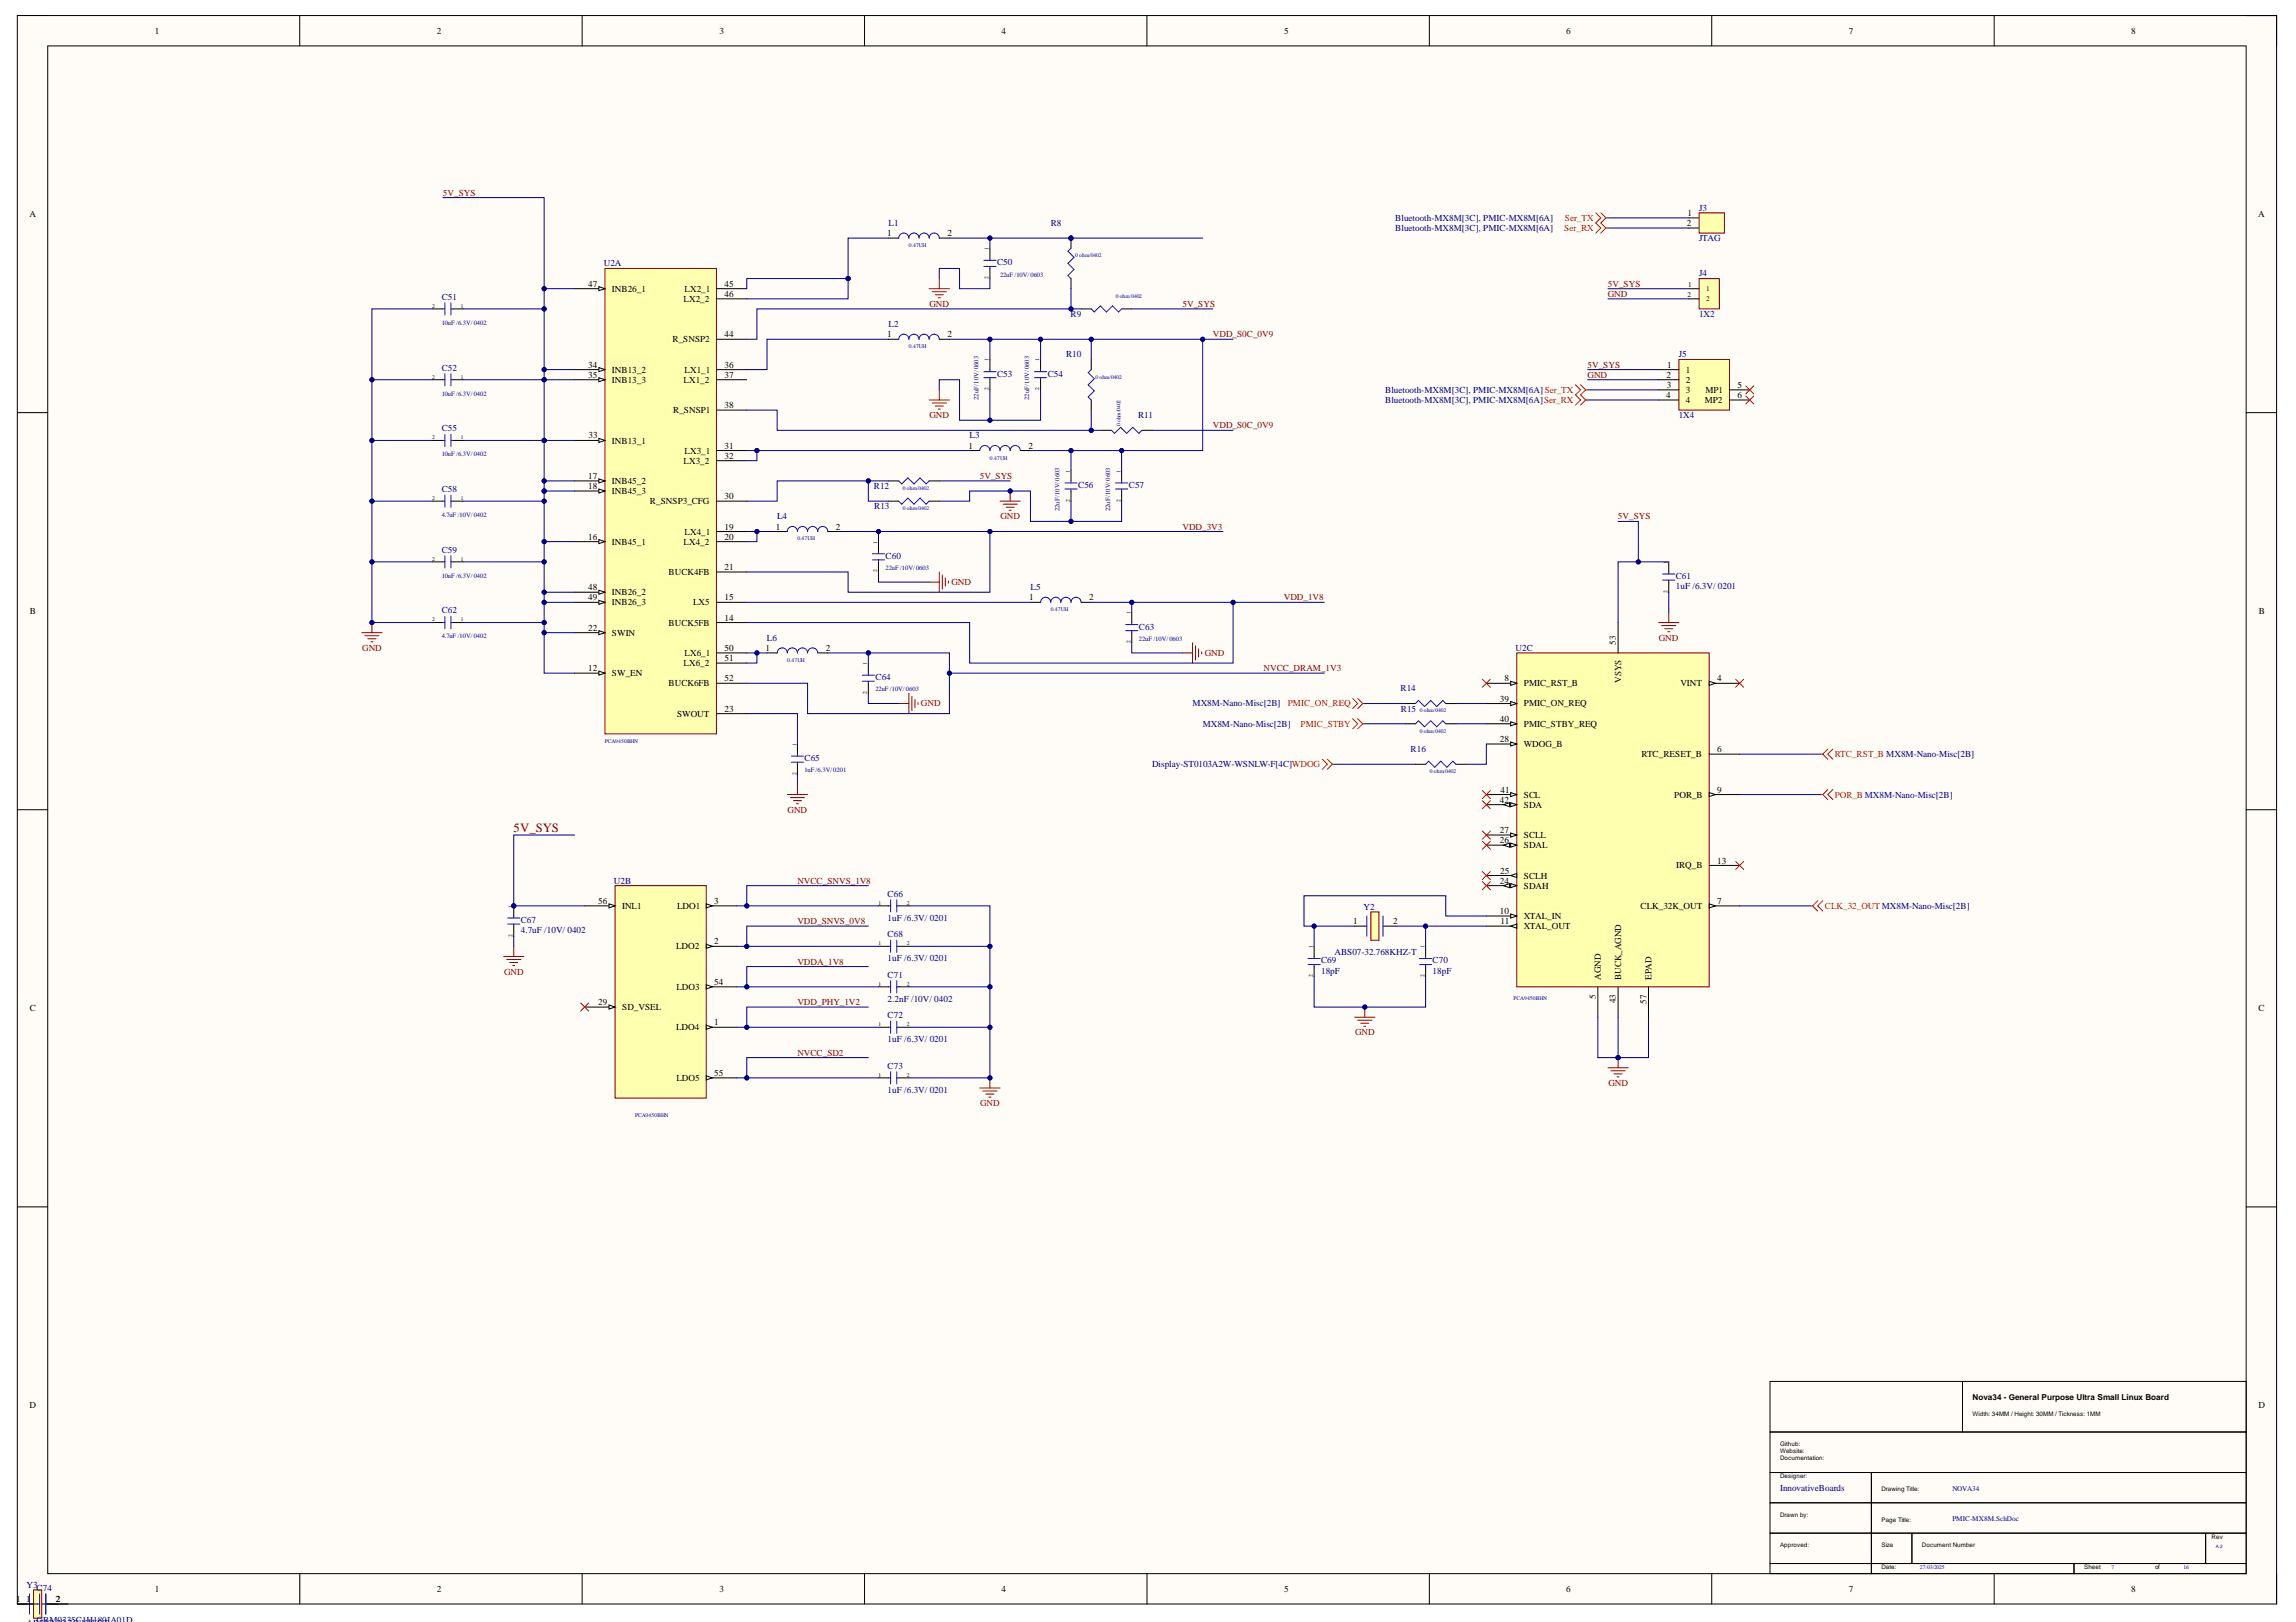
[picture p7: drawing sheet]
<svg xmlns="http://www.w3.org/2000/svg" width="297mm" height="210mm" viewBox="0 0 297 210" stroke-linecap="round" stroke-linejoin="round" font-family="sans-serif">
<defs><g id="words">
<text font-size="1.6" fill="#800000" x="66.4" y="107.7">5V_SYS</text>
<g font-size="1.2">
<text x="20" y="4.4">1</text>
<text x="56.5" y="4.4">2</text>
<text x="93.1" y="4.4">3</text>
<text x="129.5" y="4.4">4</text>
<text x="166.1" y="4.4">5</text>
<text x="202.6" y="4.4">6</text>
<text x="239.2" y="4.4">7</text>
<text x="275.7" y="4.4">8</text>
<text x="3.8" y="28.1">A</text>
<text x="218.2" y="29.2">2</text>
<text x="218.3" y="27.9">1</text>
<text x="220.7" y="28.6">POS</text>
<text x="220.7" y="29.9">NEG</text>
<text x="292.1" y="28.1">A</text>
<text x="114.8" y="30.5">1</text>
<text x="122.6" y="30.5">2</text>
<text x="76.1" y="37.1">47</text>
<text x="79.2" y="37.8">INB26_1</text>
<text x="88.4" y="39.1">LX2_2</text>
<text x="88.6" y="37.8">LX2_1</text>
<text x="93.7" y="37.1">45</text>
<text x="93.7" y="38.4">46</text>
<text x="76.1" y="47.6">34</text>
<text x="87" y="44.3">R_SNSP2</text>
<text x="93.7" y="43.6">44</text>
<text x="93.7" y="47.6">36</text>
<text x="114.8" y="43.6">1</text>
<text x="122.6" y="43.6">2</text>
<text x="215.7" y="47.6">1</text>
<text x="76.1" y="48.9">35</text>
<text x="79.2" y="48.2">INB13_2</text>
<text x="79.2" y="49.6">INB13_3</text>
<text x="87.1" y="53.5">R_SNSP1</text>
<text x="88.4" y="49.6">LX1_2</text>
<text x="88.6" y="48.2">LX1_1</text>
<text x="93.7" y="48.9">37</text>
<text x="93.7" y="52.8">38</text>
<text x="215.6" y="51.5">4</text>
<text x="215.6" y="48.9">2</text>
<text x="215.7" y="50.2">3</text>
<text x="218.1" y="48.2">1</text>
<text x="218.1" y="49.6">2</text>
<text x="218.1" y="50.9">3</text>
<text x="218.1" y="52.2">4</text>
<text x="220.6" y="52.2">MP2</text>
<text x="220.6" y="50.9">MP1</text>
<text x="224.8" y="50.2">5</text>
<text x="224.8" y="51.5">6</text>
<text x="76.1" y="56.7">33</text>
<text x="79.2" y="57.4">INB13_1</text>
<text x="88.6" y="58.7">LX3_1</text>
<text x="93.7" y="58">31</text>
<text x="93.7" y="59.4">32</text>
<text x="125.3" y="58">1</text>
<text x="133.1" y="58">2</text>
<text x="76.1" y="62">17</text>
<text x="76.1" y="63.3">18</text>
<text x="79.2" y="62.7">INB45_2</text>
<text x="79.2" y="64">INB45_3</text>
<text x="84.1" y="65.3">R_SNSP3_CFG</text>
<text x="88.4" y="60">LX3_2</text>
<text x="93.7" y="64.6">30</text>
<text x="76.1" y="69.8">16</text>
<text x="79.2" y="70.5">INB45_1</text>
<text x="88.4" y="70.5">LX4_2</text>
<text x="88.6" y="69.2">LX4_1</text>
<text x="93.7" y="68.5">19</text>
<text x="93.7" y="69.8">20</text>
<text x="100.4" y="68.5">1</text>
<text x="108.1" y="68.5">2</text>
<text x="76.1" y="76.4">48</text>
<text x="76.1" y="77.7">49</text>
<text x="79.2" y="77">INB26_2</text>
<text x="86.5" y="74.4">BUCK4FB</text>
<text x="93.7" y="73.8">21</text>
<text x="93.7" y="77.7">15</text>
<text x="133.1" y="77.7">1</text>
<text x="140.9" y="77.7">2</text>
<text x="3.8" y="79.5">B</text>
<text x="76.1" y="81.6">22</text>
<text x="79.2" y="78.3">INB26_3</text>
<text x="79.2" y="82.3">SWIN</text>
<text x="86.5" y="80.9">BUCK5FB</text>
<text x="89.7" y="78.3">LX5</text>
<text x="93.7" y="80.3">14</text>
<text x="209.1" y="83.4" transform="rotate(-90 209.1 83.4)">53</text>
<text x="292.2" y="79.5">B</text>
<text x="76.1" y="86.9">12</text>
<text x="79.2" y="87.5">SW_EN</text>
<text x="86.5" y="88.8">BUCK6FB</text>
<text x="88.4" y="86.2">LX6_2</text>
<text x="88.6" y="84.9">LX6_1</text>
<text x="93.7" y="84.2">50</text>
<text x="93.7" y="85.6">51</text>
<text x="93.7" y="88.2">52</text>
<text x="99.1" y="84.2">1</text>
<text x="106.8" y="84.2">2</text>
<text x="194.6" y="88.2">8</text>
<text x="197.1" y="88.8">PMIC_RST_B</text>
<text x="209.7" y="88.4" transform="rotate(-90 209.7 88.4)">VSYS</text>
<text x="217.4" y="88.8">VINT</text>
<text x="222.2" y="88.2">4</text>
<text x="87.6" y="92.7">SWOUT</text>
<text x="93.7" y="92.1">23</text>
<text x="194" y="90.8">39</text>
<text x="194" y="93.4">40</text>
<text x="197.1" y="91.4">PMIC_ON_REQ</text>
<text x="197.1" y="94">PMIC_STBY_REQ</text>
<text x="194" y="96">28</text>
<text x="197.1" y="96.7">WDOG_B</text>
<text x="212.4" y="98">RTC_RESET_B</text>
<text x="222.2" y="97.3">6</text>
<text x="194" y="103.9">42</text>
<text x="194" y="107.8">27</text>
<text x="194.1" y="102.6">41</text>
<text x="197.1" y="103.2">SCL</text>
<text x="197.1" y="104.5">SDA</text>
<text x="216.6" y="103.2">POR_B</text>
<text x="222.2" y="102.6">9</text>
<text x="194" y="109.1">26</text>
<text x="194.1" y="113.1">25</text>
<text x="197.1" y="108.5">SCLL</text>
<text x="197.1" y="109.8">SDAL</text>
<text x="197.1" y="113.7">SCLH</text>
<text x="216.8" y="112.4">IRQ_B</text>
<text x="222.2" y="111.7">13</text>
<text x="77.4" y="117">56</text>
<text x="80.5" y="117.6">INL1</text>
<text x="87.6" y="117.6">LDO1</text>
<text x="92.4" y="117">3</text>
<text x="175.1" y="119.6">1</text>
<text x="180.2" y="119.6">2</text>
<text x="194" y="114.4">24</text>
<text x="194" y="118.3">10</text>
<text x="194.1" y="119.6">11</text>
<text x="197.1" y="115">SDAH</text>
<text x="197.1" y="118.9">XTAL_IN</text>
<text x="212.2" y="117.6">CLK_32K_OUT</text>
<text x="222.2" y="117">7</text>
<text x="87.5" y="122.9">LDO2</text>
<text x="92.4" y="122.2">2</text>
<text x="197.1" y="120.2">XTAL_OUT</text>
<text x="3.8" y="130.9">C</text>
<text x="77.4" y="130.1">29</text>
<text x="80.5" y="130.7">SD_VSEL</text>
<text x="87.5" y="128.1">LDO3</text>
<text x="92.4" y="127.5">54</text>
<text x="206.4" y="129.2" transform="rotate(-90 206.4 129.2)">5</text>
<text x="207.1" y="126.8" transform="rotate(-90 207.1 126.8)">AGND</text>
<text x="209.1" y="129.8" transform="rotate(-90 209.1 129.8)">43</text>
<text x="209.7" y="126.8" transform="rotate(-90 209.7 126.8)">BUCK_AGND</text>
<text x="213" y="129.9" transform="rotate(-90 213 129.9)">57</text>
<text x="213.7" y="126.8" transform="rotate(-90 213.7 126.8)">EPAD</text>
<text x="292.2" y="130.9">C</text>
<text x="87.5" y="133.3">LDO4</text>
<text x="92.4" y="132.7">1</text>
<text x="87.5" y="139.9">LDO5</text>
<text x="92.4" y="139.2">55</text>
<text x="3.8" y="182.3">D</text>
<text x="292.2" y="182.3">D</text>
<text x="2.1" y="207.3">1</text>
<text x="3.4" y="207.3">1</text>
<text x="7.2" y="207.3">2</text>
<text x="20" y="206">1</text>
<text x="56.5" y="206">2</text>
<text x="93.1" y="206">3</text>
<text x="129.5" y="206">4</text>
<text x="166.1" y="206">5</text>
<text x="202.6" y="206">6</text>
<text x="239.2" y="206">7</text>
<text x="275.7" y="206">8</text>
</g>
<g font-size="1.2" fill="#800000">
<text x="57.3" y="25.3">5V_SYS</text>
<text x="120.2" y="39.7">GND</text>
<text x="153" y="39.7">5V_SYS</text>
<text x="208" y="38.4">GND</text>
<text x="208" y="37.1">5V_SYS</text>
<text x="156.9" y="43.6">VDD_S0C_0V9</text>
<text x="205.4" y="47.6">5V_SYS</text>
<text x="205.4" y="48.9">GND</text>
<text x="120.2" y="54.1">GND</text>
<text x="156.9" y="55.4">VDD_S0C_0V9</text>
<text x="126.8" y="62">5V_SYS</text>
<text x="129.4" y="67.2">GND</text>
<text x="153" y="68.5">VDD_3V3</text>
<text x="209.3" y="67.2">5V_SYS</text>
<text x="123.1" y="75.7">GND</text>
<text x="166.1" y="77.7">VDD_1V8</text>
<text x="214.6" y="82.9">GND</text>
<text x="46.9" y="84.2">GND</text>
<text x="155.9" y="84.9">GND</text>
<text x="163.5" y="86.9">NVCC_DRAM_1V3</text>
<text x="119.1" y="91.4">GND</text>
<text x="101.9" y="105.2">GND</text>
<text x="103.2" y="114.4">NVCC_SNVS_1V8</text>
<text x="103.2" y="119.6">VDD_SNVS_0V8</text>
<text x="103.2" y="124.8">VDDA_1V8</text>
<text x="65.2" y="126.2">GND</text>
<text x="103.2" y="130.1">VDD_PHY_1V2</text>
<text x="103.2" y="136.6">NVCC_SD2</text>
<text x="175.3" y="134">GND</text>
<text x="126.8" y="143.1">GND</text>
<text x="208.1" y="140.5">GND</text>
</g>
<g font-size="1.2" fill="#000080">
<text x="115" y="29.2">L1</text>
<text x="135.9" y="29.2">R8</text>
<text x="180.5" y="28.6">Bluetooth-MX8M[3C], PMIC-MX8M[6A]</text>
<text x="180.5" y="29.9">Bluetooth-MX8M[3C], PMIC-MX8M[6A]</text>
<text x="219.8" y="27.3">J3</text>
<text x="78.1" y="34.5">U2A</text>
<text x="129" y="34.3">C50</text>
<text x="219.8" y="35.8">J4</text>
<text x="219.8" y="31.2">JTAG</text>
<text x="57.1" y="38.8">C51</text>
<text x="138.5" y="41">R9</text>
<text x="219.8" y="41">1X2</text>
<text x="57.1" y="47.9">C52</text>
<text x="115" y="42.3">L2</text>
<text x="137.9" y="46.3">R10</text>
<text x="217.2" y="46.3">J5</text>
<text x="129" y="48.8">C53</text>
<text x="135.6" y="48.8">C54</text>
<text x="179.2" y="50.9">Bluetooth-MX8M[3C], PMIC-MX8M[6A] Ser_TX</text>
<text x="179.2" y="52.2">Bluetooth-MX8M[3C], PMIC-MX8M[6A]Ser_RX</text>
<text x="57.1" y="55.8">C55</text>
<text x="125.4" y="56.7">L3</text>
<text x="147.2" y="54.1">R11</text>
<text x="217.2" y="54.1">1X4</text>
<text x="57.1" y="63.7">C58</text>
<text x="113.1" y="63.3">R12</text>
<text x="113.1" y="65.9">R13</text>
<text x="139.5" y="63.2">C56</text>
<text x="146" y="63.2">C57</text>
<text x="57.1" y="71.5">C59</text>
<text x="100.5" y="67.2">L4</text>
<text x="114.6" y="72.3">C60</text>
<text x="133.3" y="76.4">L5</text>
<text x="216.8" y="74.9">C61</text>
<text x="216.8" y="76.3">1uF /6.3V/ 0201</text>
<text x="57.1" y="79.4">C62</text>
<text x="99.2" y="82.9">L6</text>
<text x="147.4" y="81.5">C63</text>
<text x="113.3" y="88">C64</text>
<text x="181.2" y="89.5">R14</text>
<text x="196.1" y="84.2">U2C</text>
<text x="154.3" y="91.4">MX8M-Nano-Misc[2B]</text>
<text x="155.6" y="94">MX8M-Nano-Misc[2B]</text>
<text x="181.2" y="92.1">R15</text>
<text x="104.1" y="98.5">C65</text>
<text x="149" y="99.3">Display-ST0103A2W-WSNLW-F[4C]WDOG</text>
<text x="182.5" y="97.3">R16</text>
<text x="67.4" y="119.4">C67</text>
<text x="79.4" y="114.4">U2B</text>
<text x="114.8" y="116.1">C66</text>
<text x="114.8" y="119.2">1uF /6.3V/ 0201</text>
<text x="176.4" y="117.7">Y2</text>
<text x="67.4" y="120.7">4.7uF /10V/ 0402</text>
<text x="114.8" y="121.3">C68</text>
<text x="114.8" y="124.4">1uF /6.3V/ 0201</text>
<text x="170.9" y="124.7">C69</text>
<text x="170.9" y="126">18pF</text>
<text x="172.6" y="123.5">ABS07-32.768KHZ-T</text>
<text x="185.3" y="124.7">C70</text>
<text x="185.3" y="126">18pF</text>
<text x="114.8" y="126.5">C71</text>
<text x="114.8" y="129.7">2.2nF /10V/ 0402</text>
<text x="114.8" y="131.8">C72</text>
<text x="114.8" y="134.9">1uF /6.3V/ 0201</text>
<text x="114.8" y="138.3">C73</text>
<text x="114.8" y="141.5">1uF /6.3V/ 0201</text>
<text x="230.3" y="192.9">InnovativeBoards</text>
<text x="3.4" y="205.5">Y3</text>
<text x="4.7" y="205.9">C</text>
<text x="5.5" y="205.9">74</text>
<text x="3.4" y="210.4">ABS07-32.768KHZ-T</text>
<text x="4.7" y="210.1">GRM0335C1H180JA01D</text>
</g>
<g font-size="1.2" fill="#f00">
<text x="202.4" y="29.9">Ser_RX</text>
<text x="202.5" y="28.6">Ser_TX</text>
<text x="166.6" y="91.4">PMIC_ON_REQ</text>
<text x="168.2" y="94">PMIC_STBY</text>
<text x="237.4" y="98">RTC_RST_B MX8M-Nano-Misc[2B]</text>
<text x="237.4" y="103.2">POR_B MX8M-Nano-Misc[2B]</text>
<text x="236.1" y="117.6">CLK_32_OUT MX8M-Nano-Misc[2B]</text>
</g>
<text font-size="1.1" x="255.2" y="181.2">Nova34 - General Purpose Ultra Small Linux Board</text>
<g font-size=".9">
<text x="218.3" y="38.4">2</text>
<text x="218.4" y="37.1">1</text>
<text x="220.7" y="37.7">1</text>
<text x="220.7" y="39">2</text>
</g>
<g font-size=".9" fill="#000080">
<text x="252.6" y="193">NOVA34</text>
<text x="252.6" y="196.9">PMIC-MX8M.SchDoc</text>
</g>
<g font-size=".8" fill="#000080">
<text x="129.4" y="35.9">22uF /10V/0603</text>
<text x="57.1" y="42">10uF /6.3V/0402</text>
<text x="57.1" y="51.2">10uF /6.3V/0402</text>
<text x="126.6" y="51.8" transform="rotate(-90 126.6 51.8)">22uF/10V/ 0603</text>
<text x="133.1" y="51.8" transform="rotate(-90 133.1 51.8)">22uF/10V/ 0603</text>
<text x="57.1" y="59.1">10uF /6.3V/0402</text>
<text x="57.1" y="66.9">4.7uF /10V/0402</text>
<text x="137.1" y="66.2" transform="rotate(-90 137.1 66.2)">22uF/10V/ 0603</text>
<text x="143.6" y="66.2" transform="rotate(-90 143.6 66.2)">22uF/10V/ 0603</text>
<text x="57.1" y="74.7">10uF /6.3V/0402</text>
<text x="114.6" y="73.7">22uF /10V/0603</text>
<text x="57.1" y="82.6">4.7uF /10V/0402</text>
<text x="147.4" y="82.9">22uF /10V/0603</text>
<text x="113.3" y="89.4">22uF /10V/0603</text>
<text x="104.1" y="99.9">1uF /6.3V/0201</text>
</g>
<g font-size=".8">
<text x="255.2" y="183.2">Width: 34MM / Height: 30MM / Tickness: 1MM</text>
<text x="230.3" y="191.3">Designer:</text>
<text x="230.3" y="187.1">Github:</text>
<text x="230.3" y="188">Website:</text>
<text x="230.3" y="188.9">Documentation:</text>
<text x="230.3" y="196.3">Drawn by:</text>
<text x="243.4" y="193">Drawing Title:</text>
<text x="243.4" y="196.9">Page Title:</text>
<text x="230.3" y="200.2">Approved:</text>
<text x="243.4" y="200.2">Size</text>
<text x="243.4" y="203.1">Date:</text>
<text x="248.6" y="200.2">Document Number</text>
<text x="269.6" y="203.1">Sheet</text>
<text x="278.8" y="203.1">of</text>
<text x="286.1" y="199.2">Rev</text>
</g>
<g font-size=".7" fill="#000080">
<text x="117.6" y="32">0.47UH</text>
<text x="139.1" y="33.3">0 ohm/0402</text>
<text x="144.4" y="38.5">0 ohm/0402</text>
<text x="117.6" y="45.1">0.47UH</text>
<text x="141.7" y="49">0 ohm/0402</text>
<text x="128.1" y="59.5">0.47UH</text>
<text x="144.9" y="55.1" transform="rotate(-90 144.9 55.1)">0 ohm/0402</text>
<text x="116.8" y="63.4">0 ohm/0402</text>
<text x="116.8" y="66">0 ohm/0402</text>
<text x="103.2" y="69.9">0.47UH</text>
<text x="135.9" y="79.1">0.47UH</text>
<text x="101.8" y="85.6">0.47UH</text>
<text x="183.7" y="92.2">0 ohm/0402</text>
<text x="183.7" y="94.8">0 ohm/0402</text>
<text x="78.2" y="96.1">PCA9450BHN</text>
<text x="185" y="100">0 ohm/0402</text>
<text x="195.8" y="129.4">PCA9450BHN</text>
<text x="82.2" y="144.6">PCA9450BHN</text>
<text x="248.4" y="203.1">27/03/2025</text>
<text x="273.2" y="203.1">7</text>
<text x="282.5" y="203.1">16</text>
</g>
<g font-size=".7">
<text x="127.9" y="32.4" transform="rotate(-90 127.9 32.4)">1</text>
<text x="55.9" y="39.8">2</text>
<text x="59.6" y="39.8">1</text>
<text x="127.9" y="36.1" transform="rotate(-90 127.9 36.1)">2</text>
<text x="127.9" y="46.8" transform="rotate(-90 127.9 46.8)">1</text>
<text x="134.5" y="46.8" transform="rotate(-90 134.5 46.8)">1</text>
<text x="55.9" y="49">2</text>
<text x="59.6" y="49">1</text>
<text x="127.9" y="50.5" transform="rotate(-90 127.9 50.5)">2</text>
<text x="134.5" y="50.5" transform="rotate(-90 134.5 50.5)">2</text>
<text x="55.9" y="56.9">2</text>
<text x="59.6" y="56.9">1</text>
<text x="55.9" y="64.7">2</text>
<text x="59.6" y="64.7">1</text>
<text x="138.4" y="64.9" transform="rotate(-90 138.4 64.9)">2</text>
<text x="138.4" y="61.2" transform="rotate(-90 138.4 61.2)">1</text>
<text x="144.9" y="64.9" transform="rotate(-90 144.9 64.9)">2</text>
<text x="144.9" y="61.2" transform="rotate(-90 144.9 61.2)">1</text>
<text x="113.5" y="70.3" transform="rotate(-90 113.5 70.3)">1</text>
<text x="55.9" y="72.5">2</text>
<text x="59.6" y="72.5">1</text>
<text x="113.5" y="74.1" transform="rotate(-90 113.5 74.1)">2</text>
<text x="215.7" y="76.7" transform="rotate(-90 215.7 76.7)">2</text>
<text x="215.7" y="73" transform="rotate(-90 215.7 73)">1</text>
<text x="55.9" y="80.4">2</text>
<text x="59.6" y="80.4">1</text>
<text x="146.3" y="83.2" transform="rotate(-90 146.3 83.2)">2</text>
<text x="146.3" y="79.5" transform="rotate(-90 146.3 79.5)">1</text>
<text x="112.2" y="89.8" transform="rotate(-90 112.2 89.8)">2</text>
<text x="112.2" y="86.1" transform="rotate(-90 112.2 86.1)">1</text>
<text x="103" y="100.3" transform="rotate(-90 103 100.3)">2</text>
<text x="103" y="96.5" transform="rotate(-90 103 96.5)">1</text>
<text x="66.3" y="117.5" transform="rotate(-90 66.3 117.5)">1</text>
<text x="113.6" y="117.1">1</text>
<text x="117.3" y="117.1">2</text>
<text x="66.3" y="121.2" transform="rotate(-90 66.3 121.2)">2</text>
<text x="113.6" y="122.3">1</text>
<text x="117.3" y="122.3">2</text>
<text x="169.9" y="122.7" transform="rotate(-90 169.9 122.7)">1</text>
<text x="184.3" y="122.7" transform="rotate(-90 184.3 122.7)">1</text>
<text x="113.6" y="127.6">1</text>
<text x="117.3" y="127.6">2</text>
<text x="169.9" y="126.5" transform="rotate(-90 169.9 126.5)">2</text>
<text x="184.3" y="126.5" transform="rotate(-90 184.3 126.5)">2</text>
<text x="113.6" y="132.8">1</text>
<text x="117.3" y="132.8">2</text>
<text x="113.6" y="139.3">1</text>
<text x="117.3" y="139.3">2</text>
</g>
<text font-size=".6" fill="#000080" x="286.7" y="200.3">A.2</text>
</g></defs>
<path d="M2.2 2h292.3v205.6h-292.3z" fill-rule="evenodd" fill="#fffcf8"/>
<path d="M2.2 2h292.3v205.6h-292.3z" fill="none" stroke="#000" stroke-width=".13"/>
<path d="M6.2 5.9h284.4v197.7h-284.4z" fill-rule="evenodd" fill="#fffcf8"/>
<g fill="none" stroke="#000" stroke-width=".13">
<path d="M2.2 2h4M6.2 5.9h284.4v197.7h-284.4zM38.8 2v3.9M75.3 2v3.9M111.8 2v3.9M148.4 2v3.9M184.9 2v3.9M221.5 2v3.9M258 2v3.9M290.6 2h3.9v3.9M2.2 53.4h4M290.6 53.4h3.9"/>
<path d="M2.2 104.8h4M290.6 104.8h3.9M2.2 156.2h4M290.6 156.2h3.9M38.8 203.6v4M75.3 203.6v4M111.8 203.6v4M148.4 203.6v4M184.9 203.6v4M221.5 203.6v4M258 203.6v4M294.5 203.6v4"/>
</g>
<path d="M78.3 34.7h14.4v60.3h-14.4z" fill-rule="evenodd" fill="#ffffb0"/>
<path d="M78.3 34.7h14.4v60.3h-14.4z" fill="none" stroke="#800000" stroke-width=".13"/>
<path d="M74.3 37.4h4" fill="none" stroke="#000" stroke-width=".13"/>
<path d="M77.5 37.1l.8 .3-.8 .2z" fill="#f8fcff"/>
<path d="M77.5 37.1l.8 .3-.8 .2zM92.7 37.4h3.9M92.7 38.7h3.9M74.3 57h4M92.7 43.9h3.9" fill="none" stroke="#000" stroke-width=".13"/>
<path d="M77.5 56.7l.8 .3-.8 .3z" fill="#f8fcff"/>
<path d="M74.3 47.8h4M77.5 56.7l.8 .3-.8 .3zM92.7 47.8h3.9M92.7 49.1h3.9M92.7 53.1h3.9" fill="none" stroke="#000" stroke-width=".13"/>
<path d="M77.5 47.6l.8 .2-.8 .3z" fill="#f8fcff"/>
<path d="M74.3 49.1h4M77.5 47.6l.8 .2-.8 .3z" fill="none" stroke="#000" stroke-width=".13"/>
<path d="M77.5 48.9l.8 .2-.8 .3z" fill="#f8fcff"/>
<path d="M77.5 48.9l.8 .2-.8 .3zM92.7 58.3h3.9M92.7 59.6h3.9M74.3 70.1h4M92.7 64.9h3.9" fill="none" stroke="#000" stroke-width=".13"/>
<path d="M77.5 69.8l.8 .3-.8 .3z" fill="#f8fcff"/>
<path d="M74.3 62.2h4M77.5 69.8l.8 .3-.8 .3zM92.7 68.8h3.9M92.7 70.1h3.9M92.7 74h3.9" fill="none" stroke="#000" stroke-width=".13"/>
<path d="M77.5 62l.8 .2-.8 .3z" fill="#f8fcff"/>
<path d="M74.3 63.5h4M77.5 62l.8 .2-.8 .3z" fill="none" stroke="#000" stroke-width=".13"/>
<path d="M77.5 63.3l.8 .2-.8 .3z" fill="#f8fcff"/>
<path d="M74.3 76.6h4M77.5 63.3l.8 .2-.8 .3zM92.7 77.9h3.9M92.7 80.6h3.9" fill="none" stroke="#000" stroke-width=".13"/>
<path d="M77.5 76.4l.8 .2-.8 .3z" fill="#f8fcff"/>
<path d="M74.3 77.9h4M77.5 76.4l.8 .2-.8 .3z" fill="none" stroke="#000" stroke-width=".13"/>
<path d="M77.5 77.7l.8 .2-.8 .3z" fill="#f8fcff"/>
<path d="M77.5 77.7l.8 .2-.8 .3zM74.3 81.9h4M92.7 84.5h3.9M92.7 85.8h3.9M92.7 88.4h3.9" fill="none" stroke="#000" stroke-width=".13"/>
<path d="M77.5 81.6l.8 .3-.8 .2z" fill="#f8fcff"/>
<path d="M74.3 87.1h4M77.5 81.6l.8 .3-.8 .2zM92.7 92.4h3.9" fill="none" stroke="#000" stroke-width=".13"/>
<path d="M77.5 86.9l.8 .2-.8 .3z" fill="#f8fcff"/>
<path d="M77.5 86.9l.8 .2-.8 .3z" fill="none" stroke="#000" stroke-width=".13"/>
<path d="M79.6 114.6h11.8v27.5h-11.8z" fill-rule="evenodd" fill="#ffffb0"/>
<path d="M79.6 114.6h11.8v27.5h-11.8z" fill="none" stroke="#800000" stroke-width=".13"/>
<path d="M75.6 117.2h4" fill="none" stroke="#000" stroke-width=".13"/>
<path d="M78.8 117l.8 .2-.8 .3z" fill="#f8fcff"/>
<path d="M78.8 117l.8 .2-.8 .3zM91.4 117.2h3.9" fill="none" stroke="#000" stroke-width=".13"/>
<path d="M91.4 117l.8 .2-.8 .3z" fill="#f8fcff"/>
<path d="M91.4 117l.8 .2-.8 .3zM91.4 122.5h3.9" fill="none" stroke="#000" stroke-width=".13"/>
<path d="M91.4 122.2l.8 .3-.8 .2z" fill="#f8fcff"/>
<path d="M91.4 122.2l.8 .3-.8 .2zM91.4 127.7h3.9" fill="none" stroke="#000" stroke-width=".13"/>
<path d="M91.4 127.4l.8 .3-.8 .3z" fill="#f8fcff"/>
<path d="M91.4 127.4l.8 .3-.8 .3zM91.4 132.9h3.9" fill="none" stroke="#000" stroke-width=".13"/>
<path d="M91.4 132.7l.8 .2-.8 .3z" fill="#f8fcff"/>
<path d="M91.4 132.7l.8 .2-.8 .3zM91.4 139.5h3.9" fill="none" stroke="#000" stroke-width=".13"/>
<path d="M91.4 139.2l.8 .3-.8 .3z" fill="#f8fcff"/>
<path d="M75.6 130.3h4M91.4 139.2l.8 .3-.8 .3z" fill="none" stroke="#000" stroke-width=".13"/>
<path d="M78.8 130.1l.8 .2-.8 .3z" fill="#f8fcff"/>
<path d="M78.8 130.1l.8 .2-.8 .3z" fill="none" stroke="#000" stroke-width=".13"/>
<path d="M196.2 84.5h24.9v43.2h-24.9z" fill-rule="evenodd" fill="#ffffb0"/>
<path d="M196.2 84.5h24.9v43.2h-24.9z" fill="none" stroke="#800000" stroke-width=".13"/>
<path d="M209.3 80.6v3.9M221.1 88.4h4" fill="none" stroke="#000" stroke-width=".13"/>
<path d="M221.1 88.2l.8 .2-.8 .3z" fill="#f8fcff"/>
<path d="M192.3 88.4h3.9M221.1 88.2l.8 .2-.8 .3z" fill="none" stroke="#000" stroke-width=".13"/>
<path d="M195.4 88.2l.8 .2-.8 .3z" fill="#f8fcff"/>
<path d="M192.3 91h3.9M195.4 88.2l.8 .2-.8 .3z" fill="none" stroke="#000" stroke-width=".13"/>
<path d="M195.4 90.8l.8 .2-.8 .3z" fill="#f8fcff"/>
<path d="M192.3 93.7h3.9M195.4 90.8l.8 .2-.8 .3z" fill="none" stroke="#000" stroke-width=".13"/>
<path d="M195.4 93.4l.8 .3-.8 .2z" fill="#f8fcff"/>
<path d="M192.3 96.3h3.9M195.4 93.4l.8 .3-.8 .2z" fill="none" stroke="#000" stroke-width=".13"/>
<path d="M195.4 96l.8 .3-.8 .2z" fill="#f8fcff"/>
<path d="M195.4 96l.8 .3-.8 .2zM221.1 97.6h4M221.1 102.8h4" fill="none" stroke="#000" stroke-width=".13"/>
<path d="M221.1 102.6l.8 .2-.8 .3z" fill="#f8fcff"/>
<path d="M192.3 102.8h3.9M221.1 102.6l.8 .2-.8 .3z" fill="none" stroke="#000" stroke-width=".13"/>
<path d="M195.4 102.6l.8 .2-.8 .3z" fill="#f8fcff"/>
<path d="M192.3 104.1h3.9M195.4 102.6l.8 .2-.8 .3z" fill="none" stroke="#000" stroke-width=".13"/>
<path d="M195.4 103.9l.8 .2-.8 .3z" fill="#f8fcff"/>
<path d="M195.4 103.9l.8 .2-.8 .3z" fill="none" stroke="#000" stroke-width=".13"/>
<path d="M194.5 104.1l.8-.2v.5z" fill="#f8fcff"/>
<path d="M192.3 108.1h3.9M194.5 104.1l.8-.2v.5zM221.1 112h4" fill="none" stroke="#000" stroke-width=".13"/>
<path d="M195.4 107.8l.8 .3-.8 .2z" fill="#f8fcff"/>
<path d="M192.3 109.4h3.9M195.4 107.8l.8 .3-.8 .2z" fill="none" stroke="#000" stroke-width=".13"/>
<path d="M195.4 109.1l.8 .3-.8 .2z" fill="#f8fcff"/>
<path d="M195.4 109.1l.8 .3-.8 .2z" fill="none" stroke="#000" stroke-width=".13"/>
<path d="M194.5 109.4l.8-.3v.5z" fill="#f8fcff"/>
<path d="M192.3 114.6h3.9M194.5 109.4l.8-.3v.5z" fill="none" stroke="#000" stroke-width=".13"/>
<path d="M195.4 114.3l.8 .3-.8 .3z" fill="#f8fcff"/>
<path d="M195.4 114.3l.8 .3-.8 .3z" fill="none" stroke="#000" stroke-width=".13"/>
<path d="M194.5 114.6l.8-.3v.6z" fill="#f8fcff"/>
<path d="M192.3 113.3h3.9M194.5 114.6l.8-.3v.6z" fill="none" stroke="#000" stroke-width=".13"/>
<path d="M195.4 113.3l.8-.3v.6z" fill="#f8fcff"/>
<path d="M192.3 118.5h3.9M195.4 113.3l.8-.3v.6z" fill="none" stroke="#000" stroke-width=".13"/>
<path d="M195.4 118.3l.8 .2-.8 .3z" fill="#f8fcff"/>
<path d="M192.3 119.9h3.9M195.4 118.3l.8 .2-.8 .3z" fill="none" stroke="#000" stroke-width=".13"/>
<path d="M195.4 119.9l.8-.3v.5z" fill="#f8fcff"/>
<path d="M195.4 119.9l.8-.3v.5zM221.1 117.2h4" fill="none" stroke="#000" stroke-width=".13"/>
<path d="M221.1 117l.8 .2-.8 .3z" fill="#f8fcff"/>
<path d="M115 30.8h1.3M121.5 30.8h1.3M128.1 32.1v1.3M128.1 34.7v1.4M221.1 117l.8 .2-.8 .3zM206.7 127.7v3.9M209.3 127.7v3.9M213.3 127.7v3.9" fill="none" stroke="#000" stroke-width=".13"/>
<path d="M116.3 30.8a.66 .66 0 0 1 .6-.6 .66 .66 0 0 1 .7 .6 .66 .66 0 0 1 .6-.6 .66 .66 0 0 1 .7 .6 .66 .66 0 0 1 .7-.6 .66 .66 0 0 1 .6 .6 .66 .66 0 0 1 .7-.6 .66 .66 0 0 1 .6 .6M127.3 33.7h1.6M127.3 34.5h1.6M128.1 33.4v.3M128.1 34.5v.2" fill="none" stroke="#00f" stroke-width=".13"/>
<circle cx="138.6" cy="30.8" r=".26" fill="#000080"/>
<circle cx="138.6" cy="30.8" r=".26" fill="none" stroke="#000080" stroke-width=".13"/>
<path d="M138.6 30.8v1.3M138.6 36.1v1.3" fill="none" stroke="#000" stroke-width=".13"/>
<circle cx="138.6" cy="30.8" r=".26" fill="#000080"/>
<circle cx="138.6" cy="30.8" r=".26" fill="none" stroke="#000080" stroke-width=".13"/>
<path d="M138.6 32.1l-.4 .4 .7 .8-.7 .8 .7 .8-.7 .8 .4 .4M141.2 40l.4 .4 .8-.8 .7 .8 .8-.8 .8 .8 .4-.4M141.2 47.8l-.4 .4 .8 .8-.8 .8 .8 .8-.8 .8 .4 .4M143.8 55.7l.4 .4 .8-.8 .8 .8 .7-.8 .8 .8 .4-.4" fill="none" stroke="#000bff" stroke-width=".13"/>
<g fill="none" stroke="#000" stroke-width=".13">
<path d="M139.9 40h1.3M145.1 40h1.3M115 43.9h1.3M121.5 43.9h1.3M125.4 58.3h1.4M128.1 46.5v1.3M128.1 49.1v1.4M132 58.3h1.3M134.6 46.5v1.3M134.6 49.1v1.4M141.2 46.5v1.3M141.2 51.8v1.3"/>
<path d="M142.5 55.7h1.3M147.7 55.7h1.3M138.6 60.9v1.3M138.6 63.5v1.4M145.1 60.9v1.3M145.1 63.5v1.4"/>
</g>
<g fill="none" stroke="#800000" stroke-width=".13">
<path d="M120.2 37.4h2.6M120.6 37.8h1.8M121 38.1h1M121.4 38.5h.2M121.5 36.1v1.3M120.2 51.8h2.6M120.6 52.2h1.8M121 52.5h1M121.4 52.9h.2M121.5 50.5v1.3M129.4 64.9h2.6M129.8 65.2h1.8"/>
<path d="M130.2 65.6h1M130.6 66h.2M130.7 63.5v1.4"/>
</g>
<g fill="none" stroke="#00f" stroke-width=".13">
<path d="M116.3 43.9a.66 .66 0 0 1 .6-.7 .66 .66 0 0 1 .7 .7 .66 .66 0 0 1 .6-.7 .66 .66 0 0 1 .7 .7 .66 .66 0 0 1 .7-.7 .66 .66 0 0 1 .6 .7 .66 .66 0 0 1 .7-.7 .66 .66 0 0 1 .6 .7M126.8 58.3a.66 .66 0 0 1 .6-.6 .66 .66 0 0 1 .7 .6 .66 .66 0 0 1 .6-.6 .66 .66 0 0 1 .7 .6 .66 .66 0 0 1 .6-.6 .66 .66 0 0 1 .7 .6 .66 .66 0 0 1 .6-.6 .66 .66 0 0 1 .7 .6M127.3 48.1h1.6M127.3 48.9h1.6M128.1 47.8v.3M128.1 48.9v.2M133.8 48.1h1.6M133.8 48.9h1.6M134.6 47.8v.3M134.6 48.9v.2M137.8 62.5h1.5M137.8 63.3h1.5"/>
<path d="M138.6 62.2v.3M138.6 63.3v.2M144.3 62.5h1.6M144.3 63.3h1.6M145.1 62.2v.3M145.1 63.3v.2"/>
</g>
<circle cx="130.7" cy="63.5" r=".26" fill="#000080"/>
<circle cx="130.7" cy="63.5" r=".26" fill="none" stroke="#000080" stroke-width=".13"/>
<g fill="none" stroke="#000" stroke-width=".13">
<path d="M56 40h1.3M58.6 40h1.3M56 49.1h1.3M56 57h1.3M58.6 49.1h1.3M58.6 57h1.3M56 64.9h1.3M56 72.7h1.3M58.6 64.9h1.3M58.6 72.7h1.3M100.5 68.8h1.4M107.1 68.8h1.3"/>
<path d="M113.7 70.1v1.3M113.7 72.7v1.3M115 62.2h1.3M115 64.9h1.3M120.2 62.2h1.3M120.2 64.9h1.3M133.3 77.9h1.3M139.9 77.9h1.3M146.4 79.3v1.3M56 80.6h1.3M58.6 80.6h1.3M99.2 84.5h1.3"/>
<path d="M103.2 96.3v1.3M103.2 98.9v1.3M105.8 84.5h1.3M112.3 85.8v1.3M112.3 88.4v1.3M146.4 81.9v1.3"/>
</g>
<path d="M116.3 62.2l.4 .4 .8-.8 .7 .8 .8-.8 .8 .8 .4-.4M116.3 64.9l.4 .3 .8-.7 .7 .7 .8-.7 .8 .7 .4-.3" fill="none" stroke="#000bff" stroke-width=".13"/>
<g fill="none" stroke="#00f" stroke-width=".13">
<path d="M57.3 40h.3M57.6 39.2v1.6M58.3 39.2v1.6M58.3 40h.3M57.3 49.1h.3M57.3 57h.3M57.6 48.4v1.5M57.6 56.2v1.6M58.3 48.4v1.5M58.3 56.2v1.6M58.3 49.1h.3M58.3 57h.3"/>
<path d="M57.3 72.7h.3M57.3 64.9h.3M57.6 64.1v1.5M57.6 71.9v1.6M57.6 79.8v1.6M58.3 64.1v1.5M58.3 71.9v1.6M58.3 79.8v1.6M58.3 72.7h.3M58.3 64.9h.3M101.9 68.8a.66 .66 0 0 1 .6-.7 .66 .66 0 0 1 .7 .7 .66 .66 0 0 1 .6-.7 .66 .66 0 0 1 .7 .7 .66 .66 0 0 1 .6-.7 .66 .66 0 0 1 .7 .7 .66 .66 0 0 1 .6-.7 .66 .66 0 0 1 .7 .7M112.9 71.7h1.5"/>
<path d="M112.9 72.5h1.5M113.7 71.4v.3M113.7 72.5v.2M134.6 77.9a.66 .66 0 0 1 .7-.6 .66 .66 0 0 1 .6 .6 .66 .66 0 0 1 .7-.6 .66 .66 0 0 1 .6 .6 .66 .66 0 0 1 .7-.6 .66 .66 0 0 1 .7 .6 .66 .66 0 0 1 .6-.6 .66 .66 0 0 1 .7 .6M57.3 80.6h.3M58.3 80.6h.3M100.5 84.5a.66 .66 0 0 1 .7-.7 .66 .66 0 0 1 .7 .7 .66 .66 0 0 1 .6-.7 .66 .66 0 0 1 .7 .7 .66 .66 0 0 1 .6-.7 .66 .66 0 0 1 .7 .7 .66 .66 0 0 1 .6-.7 .66 .66 0 0 1 .7 .7M102.4 97.8h1.6M102.4 98.6h1.6M103.2 97.6v.2M103.2 98.6v.3M111.6 87.4h1.5"/>
<path d="M111.6 88.2h1.5M112.3 87.1v.3M112.3 88.2v.2M145.6 80.8h1.6M145.6 81.6h1.6M146.4 80.6v.2M146.4 81.6v.3"/>
</g>
<g fill="none" stroke="#800000" stroke-width=".13">
<path d="M120.2 75.3h1.3M121.5 74v2.6M121.9 74.4v1.8M122.3 74.8v1.1M122.7 75.2v.3M46.8 81.9h2.6M47.2 82.3h1.8M47.6 82.7h1M48 83.1h.2M48.1 80.6v1.3M116.3 91h1.3M117.6 89.7v2.7"/>
<path d="M118 90.1v1.9M118.4 90.5v1.1M118.8 90.9v.3M153 84.5h1.3M154.3 83.2v2.6M154.7 83.6v1.8M155.1 84v1M155.5 84.4v.2M101.9 102.8h2.6M102.2 103.2h1.9M102.6 103.6h1.1M103 104h.3"/>
<path d="M103.2 101.5v1.3"/>
</g>
<circle cx="48.1" cy="80.6" r=".26" fill="#000080"/>
<circle cx="48.1" cy="80.6" r=".26" fill="none" stroke="#000080" stroke-width=".13"/>
<path d="M113.7 117.2h1.3M116.3 117.2h1.3M113.7 122.5h1.3M113.7 127.7h1.3M113.7 132.9h1.3M113.7 139.5h1.3M116.3 122.5h1.3M116.3 127.7h1.3M116.3 132.9h1.3M116.3 139.5h1.3" fill="none" stroke="#000" stroke-width=".13"/>
<g fill="none" stroke="#00f" stroke-width=".13">
<path d="M115 117.2h.2M115.2 116.4v1.6M116 116.4v1.6M116 117.2h.3M115 122.5h.2M115 127.7h.2M115 132.9h.2M115 139.5h.2M115.2 121.7v1.6M115.2 126.9v1.6M115.2 132.2v1.5M115.2 138.7v1.6"/>
<path d="M116 121.7v1.6M116 126.9v1.6M116 132.2v1.5M116 138.7v1.6M116 122.5h.3M116 127.7h.3M116 132.9h.3M116 139.5h.3"/>
</g>
<path d="M128.1 139.5v1.3M126.8 140.8h2.6M127.2 141.2h1.8M127.5 141.6h1.1M127.9 142h.3" fill="none" stroke="#800000" stroke-width=".13"/>
<circle cx="128.1" cy="139.5" r=".26" fill="#000080"/>
<circle cx="128.1" cy="139.5" r=".26" fill="none" stroke="#000080" stroke-width=".13"/>
<circle cx="66.5" cy="117.2" r=".26" fill="#000080"/>
<circle cx="66.5" cy="117.2" r=".26" fill="none" stroke="#000080" stroke-width=".13"/>
<path d="M66.5 117.2v1.3" fill="none" stroke="#000" stroke-width=".13"/>
<circle cx="66.5" cy="117.2" r=".26" fill="#000080"/>
<circle cx="66.5" cy="117.2" r=".26" fill="none" stroke="#000080" stroke-width=".13"/>
<path d="M66.5 119.8v1.4" fill="none" stroke="#000" stroke-width=".13"/>
<path d="M65.7 118.8h1.6M65.7 119.6h1.6M66.5 118.5v.3M66.5 119.6v.2" fill="none" stroke="#00f" stroke-width=".13"/>
<path d="M65.2 123.8h2.6M65.6 124.2h1.8M65.9 124.6h1.1M66.3 125h.3M66.5 122.5v1.3" fill="none" stroke="#800000" stroke-width=".13"/>
<path d="M219.8 36.1h2.6v3.9h-2.6z" fill-rule="evenodd" fill="#ffffb0"/>
<path d="M219.8 36.1h2.6v3.9h-2.6z" fill="none" stroke="#800000" stroke-width=".13"/>
<path d="M218.5 37.4h1.3M218.5 38.7h1.3" fill="none" stroke="#000" stroke-width=".13"/>
<path d="M217.2 46.5h6.5v6.6h-6.5z" fill-rule="evenodd" fill="#ffffb0"/>
<path d="M217.2 46.5h6.5v6.6h-6.5zM215.9 79.3v1.3M214.6 80.6h2.6M215 81h1.8M215.4 81.4h1M215.8 81.8h.2" fill="none" stroke="#800000" stroke-width=".13"/>
<path d="M214.6 47.8h2.6M214.6 49.1h2.6M214.6 50.5h2.6M214.6 51.8h2.6M223.7 50.5h2.7M223.7 51.8h2.7M215.9 72.7v1.3M215.9 75.3v1.3" fill="none" stroke="#000" stroke-width=".13"/>
<path d="M203.8 49.8l.7 .7-.7 .6 .7 .7-.7 .6M204.5 49.8l.6 .7M205.1 50.5l-.6 .6 .6 .7M205.1 50.5h.3M205.1 51.8l-.6 .6M205.1 51.8h.3" fill="none" stroke="#f00" stroke-width=".13"/>
<path d="M215.1 74.3h1.6M215.1 75.1h1.6M215.9 74v.3M215.9 75.1v.2" fill="none" stroke="#00f" stroke-width=".13"/>
<path d="M4.3 205.7h1.1v3.7h-1.1z" fill-rule="evenodd" fill="#ffffb0"/>
<path d="M4.3 205.7h1.1v3.7h-1.1z" fill="none" stroke="#800000" stroke-width=".13"/>
<path d="M2.2 207.6h1.4M6.2 207.6h1.3" fill="none" stroke="#000" stroke-width=".13"/>
<path d="M3.6 207.6h.2M3.8 206.3v2.6M5.9 206.3v2.6M5.9 207.6h.3" fill="none" stroke="#00f" stroke-width=".13"/>
<path d="M177.4 118h1v3.7h-1z" fill-rule="evenodd" fill="#ffffb0"/>
<path d="M177.4 118h1v3.7h-1zM175.3 131.6h2.6M175.6 132h1.9M176 132.4h1.1M176.4 132.8h.3M176.6 130.3v1.3" fill="none" stroke="#800000" stroke-width=".13"/>
<path d="M175.3 119.9h1.3M179.2 119.9h1.3M170 122.5v1.3M170 125.1v1.3M184.4 122.5v1.3M184.4 125.1v1.3M2.2 207.6h2.7M6.2 207.6h2.6" fill="none" stroke="#000" stroke-width=".13"/>
<g fill="none" stroke="#00f" stroke-width=".13">
<path d="M176.6 119.9h.2M176.8 118.5v2.7M178.9 118.5v2.7M178.9 119.9h.3M169.2 124h1.6M169.2 124.8h1.6M170 123.8v.2M170 124.8v.3M183.6 124h1.6M183.6 124.8h1.6M184.4 123.8v.2M184.4 124.8v.3"/>
<path d="M4.9 207.6h.2M5.1 206.3v2.6M5.9 206.3v2.6M5.9 207.6h.3"/>
</g>
<circle cx="176.6" cy="130.3" r=".26" fill="#000080"/>
<circle cx="176.6" cy="130.3" r=".26" fill="none" stroke="#000080" stroke-width=".13"/>
<path d="M208 138.2h2.6M208.4 138.6h1.9M208.8 139h1.1M209.2 139.4h.3M209.3 136.9v1.3" fill="none" stroke="#800000" stroke-width=".13"/>
<circle cx="209.3" cy="136.9" r=".26" fill="#000080"/>
<circle cx="209.3" cy="136.9" r=".26" fill="none" stroke="#000080" stroke-width=".13"/>
<g fill="none" stroke="#f00" stroke-width=".13">
<path d="M171.1 98.2l.6 .7-.6 .7M171.7 98.2l.7 .7M172.4 98.9l-.7 .7M172.4 98.9h.2M175 90.4l.6 .6-.6 .7M175 93l.6 .7-.6 .6M175.6 90.4l.7 .6M175.6 93l.7 .7M176.3 91l-.7 .7M176.3 91h.3M176.3 93.7l-.7 .6M176.3 93.7h.3"/>
<path d="M235.5 97.6h.3M235.8 97.6l.7 .6M236.5 96.9l-.7 .7M237.1 96.9l-.6 .7 .6 .6M234.2 117.2h.3M234.5 117.2l.7 .7M235.2 116.6l-.7 .6M235.5 102.8h.3M235.8 102.8l.7 .7M235.8 116.6l-.6 .6 .6 .7M236.5 102.2l-.7 .6M237.1 102.2l-.6 .6 .6 .7"/>
</g>
<path d="M218.5 28.2h1.3M218.5 29.5h1.3M181.8 91h1.3M181.8 93.7h1.3M183.1 98.9h1.3M187 91h1.4M187 93.7h1.4M188.4 98.9h1.3" fill="none" stroke="#000" stroke-width=".13"/>
<path d="M183.1 91l.4-.3 .8 .7 .8-.7 .8 .7 .8-.7 .3 .3M183.1 93.7l.4-.4 .8 .8 .8-.8 .8 .8 .8-.8 .3 .4M184.4 98.9l.4-.4 .8 .8 .8-.8 .8 .8 .8-.8 .4 .4" fill="none" stroke="#000bff" stroke-width=".13"/>
<path d="M219.8 27.5h3.3v2.7h-3.3z" fill-rule="evenodd" fill="#ffffb0"/>
<path d="M219.8 27.5h3.3v2.7h-3.3z" fill="none" stroke="#800000" stroke-width=".13"/>
<path d="M206.4 27.5l.7 .7-.7 .7 .7 .6-.7 .7M207.1 27.5l.7 .7M207.8 28.2l-.7 .7 .7 .6M207.8 28.2h.2M207.8 29.5l-.7 .7M207.8 29.5h.2" fill="none" stroke="#f00" stroke-width=".13"/>
<path d="M115 30.8h-5.3v5.3" fill="none" stroke="#000080" stroke-width=".13"/>
<circle cx="109.7" cy="36" r=".26" fill="#000080"/>
<g fill="none" stroke="#000080" stroke-width=".13">
<path d="M138.6 37.4v2.6"/>
<circle cx="109.7" cy="36" r=".26"/>
</g>
<circle cx="138.6" cy="40" r=".26" fill="#000080"/>
<g fill="none" stroke="#000080" stroke-width=".13">
<path d="M138.6 30.8h17M146.4 40h10.5"/>
<circle cx="138.6" cy="40" r=".26"/>
</g>
<circle cx="138.6" cy="30.8" r=".26" fill="#000080"/>
<g fill="none" stroke="#000080" stroke-width=".13">
<path d="M121.5 50.5v-1.4h2.6v5.3h4"/>
<circle cx="138.6" cy="30.8" r=".26"/>
</g>
<circle cx="128.1" cy="54.4" r=".26" fill="#000080"/>
<g fill="none" stroke="#000080" stroke-width=".13">
<path d="M96.6 53.1h3.9v2.6h40.7v-2.6"/>
<circle cx="128.1" cy="54.4" r=".26"/>
</g>
<circle cx="141.2" cy="55.7" r=".26" fill="#000080"/>
<g fill="none" stroke="#000080" stroke-width=".13">
<path d="M141.2 55.7h1.3"/>
<circle cx="141.2" cy="55.7" r=".26"/>
</g>
<circle cx="141.2" cy="55.7" r=".26" fill="#000080"/>
<g fill="none" stroke="#000080" stroke-width=".13">
<path d="M134.6 43.9h6.6v2.6"/>
<circle cx="141.2" cy="55.7" r=".26"/>
</g>
<circle cx="141.2" cy="43.9" r=".26" fill="#000080"/>
<circle cx="141.2" cy="43.9" r=".26" fill="none" stroke="#000080" stroke-width=".13"/>
<circle cx="134.6" cy="43.9" r=".26" fill="#000080"/>
<g fill="none" stroke="#000080" stroke-width=".13">
<path d="M109.7 36.1h-13.1v1.3M115 43.9h-15.8v3.9h-2.6"/>
<circle cx="134.6" cy="43.9" r=".26"/>
</g>
<circle cx="109.7" cy="36" r=".26" fill="#000080"/>
<g fill="none" stroke="#000080" stroke-width=".13">
<path d="M109.7 36.1v2.6h-13.1"/>
<circle cx="109.7" cy="36" r=".26"/>
</g>
<circle cx="109.7" cy="36" r=".26" fill="#000080"/>
<g fill="none" stroke="#000080" stroke-width=".13">
<path d="M97.9 58.3v1.3h-1.3"/>
<circle cx="109.7" cy="36" r=".26"/>
</g>
<circle cx="97.9" cy="58.3" r=".26" fill="#000080"/>
<g fill="none" stroke="#000080" stroke-width=".13">
<path d="M149 55.7h10.5M112.3 62.2v2.7h2.7"/>
<circle cx="97.9" cy="58.3" r=".26"/>
</g>
<circle cx="112.3" cy="62.2" r=".26" fill="#000080"/>
<g fill="none" stroke="#000080" stroke-width=".13">
<path d="M96.6 68.8h1.3v1.3h-1.3M121.5 62.2h9.2"/>
<circle cx="112.3" cy="62.2" r=".26"/>
</g>
<circle cx="97.9" cy="68.8" r=".26" fill="#000080"/>
<g fill="none" stroke="#000080" stroke-width=".13">
<path d="M97.9 68.8h2.6"/>
<circle cx="97.9" cy="68.8" r=".26"/>
</g>
<circle cx="97.9" cy="68.8" r=".26" fill="#000080"/>
<g fill="none" stroke="#000080" stroke-width=".13">
<path d="M128.1 68.8h30.1"/>
<circle cx="97.9" cy="68.8" r=".26"/>
</g>
<circle cx="128.1" cy="68.8" r=".26" fill="#000080"/>
<g fill="none" stroke="#000080" stroke-width=".13">
<path d="M96.6 77.9h36.7M159.5 77.9h11.8"/>
<circle cx="128.1" cy="68.8" r=".26"/>
</g>
<circle cx="159.5" cy="77.9" r=".26" fill="#000080"/>
<g fill="none" stroke="#000080" stroke-width=".13">
<path d="M97.9 84.5v1.3h-1.3"/>
<circle cx="159.5" cy="77.9" r=".26"/>
</g>
<circle cx="97.9" cy="84.5" r=".26" fill="#000080"/>
<g fill="none" stroke="#000080" stroke-width=".13">
<path d="M122.8 87.1h48.5"/>
<circle cx="97.9" cy="84.5" r=".26"/>
</g>
<circle cx="122.8" cy="87.1" r=".26" fill="#000080"/>
<g fill="none" stroke="#000080" stroke-width=".13">
<path d="M70.4 81.9h3.9M103.2 100.2v1.3"/>
<circle cx="122.8" cy="87.1" r=".26"/>
</g>
<circle cx="70.4" cy="81.9" r=".26" fill="#000080"/>
<g fill="none" stroke="#000080" stroke-width=".13">
<path d="M70.4 77.9h3.9"/>
<circle cx="70.4" cy="81.9" r=".26"/>
</g>
<circle cx="70.4" cy="77.9" r=".26" fill="#000080"/>
<g fill="none" stroke="#000080" stroke-width=".13">
<path d="M70.4 76.6h3.9"/>
<circle cx="70.4" cy="77.9" r=".26"/>
</g>
<circle cx="70.4" cy="76.6" r=".26" fill="#000080"/>
<g fill="none" stroke="#000080" stroke-width=".13">
<path d="M70.4 70.1h3.9"/>
<circle cx="70.4" cy="76.6" r=".26"/>
</g>
<circle cx="70.4" cy="70.1" r=".26" fill="#000080"/>
<g fill="none" stroke="#000080" stroke-width=".13">
<path d="M70.4 63.5h3.9"/>
<circle cx="70.4" cy="70.1" r=".26"/>
</g>
<circle cx="70.4" cy="63.5" r=".26" fill="#000080"/>
<g fill="none" stroke="#000080" stroke-width=".13">
<path d="M70.4 62.2h3.9"/>
<circle cx="70.4" cy="63.5" r=".26"/>
</g>
<circle cx="70.4" cy="62.2" r=".26" fill="#000080"/>
<g fill="none" stroke="#000080" stroke-width=".13">
<path d="M70.4 57h3.9"/>
<circle cx="70.4" cy="62.2" r=".26"/>
</g>
<circle cx="70.4" cy="57" r=".26" fill="#000080"/>
<g fill="none" stroke="#000080" stroke-width=".13">
<path d="M70.4 49.1h3.9"/>
<circle cx="70.4" cy="57" r=".26"/>
</g>
<circle cx="70.4" cy="49.1" r=".26" fill="#000080"/>
<g fill="none" stroke="#000080" stroke-width=".13">
<path d="M70.4 47.8h3.9"/>
<circle cx="70.4" cy="49.1" r=".26"/>
</g>
<circle cx="70.4" cy="47.8" r=".26" fill="#000080"/>
<g fill="none" stroke="#000080" stroke-width=".13">
<path d="M59.9 40h10.5"/>
<circle cx="70.4" cy="47.8" r=".26"/>
</g>
<circle cx="70.4" cy="40" r=".26" fill="#000080"/>
<g fill="none" stroke="#000080" stroke-width=".13">
<path d="M59.9 49.1h10.5"/>
<circle cx="70.4" cy="40" r=".26"/>
</g>
<circle cx="70.4" cy="49.1" r=".26" fill="#000080"/>
<g fill="none" stroke="#000080" stroke-width=".13">
<path d="M48.1 49.1h7.9"/>
<circle cx="70.4" cy="49.1" r=".26"/>
</g>
<circle cx="48.1" cy="49.1" r=".26" fill="#000080"/>
<g fill="none" stroke="#000080" stroke-width=".13">
<path d="M59.9 57h10.5"/>
<circle cx="48.1" cy="49.1" r=".26"/>
</g>
<circle cx="70.4" cy="57" r=".26" fill="#000080"/>
<g fill="none" stroke="#000080" stroke-width=".13">
<path d="M48.1 57h7.9"/>
<circle cx="70.4" cy="57" r=".26"/>
</g>
<circle cx="48.1" cy="57" r=".26" fill="#000080"/>
<g fill="none" stroke="#000080" stroke-width=".13">
<path d="M70.4 63.5v1.4"/>
<circle cx="48.1" cy="57" r=".26"/>
</g>
<circle cx="70.4" cy="64.9" r=".26" fill="#000080"/>
<circle cx="70.4" cy="64.9" r=".26" fill="none" stroke="#000080" stroke-width=".13"/>
<circle cx="70.4" cy="63.5" r=".26" fill="#000080"/>
<g fill="none" stroke="#000080" stroke-width=".13">
<path d="M59.9 72.7h10.5"/>
<circle cx="70.4" cy="63.5" r=".26"/>
</g>
<circle cx="70.4" cy="72.7" r=".26" fill="#000080"/>
<g fill="none" stroke="#000080" stroke-width=".13">
<path d="M48.1 72.7h7.9"/>
<circle cx="70.4" cy="72.7" r=".26"/>
</g>
<circle cx="48.1" cy="72.7" r=".26" fill="#000080"/>
<g fill="none" stroke="#000080" stroke-width=".13">
<path d="M59.9 80.6h10.5"/>
<circle cx="48.1" cy="72.7" r=".26"/>
</g>
<circle cx="70.4" cy="80.6" r=".26" fill="#000080"/>
<g fill="none" stroke="#000080" stroke-width=".13">
<path d="M48.1 64.9h7.9"/>
<circle cx="70.4" cy="80.6" r=".26"/>
</g>
<circle cx="48.1" cy="64.9" r=".26" fill="#000080"/>
<g fill="none" stroke="#000080" stroke-width=".13">
<path d="M128.1 30.8v1.3"/>
<circle cx="48.1" cy="64.9" r=".26"/>
</g>
<circle cx="128.1" cy="30.8" r=".26" fill="#000080"/>
<g fill="none" stroke="#000080" stroke-width=".13">
<path d="M128.1 43.9v2.6"/>
<circle cx="128.1" cy="30.8" r=".26"/>
</g>
<circle cx="128.1" cy="43.9" r=".26" fill="#000080"/>
<g fill="none" stroke="#000080" stroke-width=".13">
<path d="M138.6 58.3v2.6"/>
<circle cx="128.1" cy="43.9" r=".26"/>
</g>
<circle cx="138.6" cy="58.3" r=".26" fill="#000080"/>
<g fill="none" stroke="#000080" stroke-width=".13">
<path d="M145.1 58.3v2.6"/>
<circle cx="138.6" cy="58.3" r=".26"/>
</g>
<circle cx="145.1" cy="58.3" r=".26" fill="#000080"/>
<g fill="none" stroke="#000080" stroke-width=".13">
<path d="M138.6 64.9v2.6"/>
<circle cx="145.1" cy="58.3" r=".26"/>
</g>
<circle cx="138.6" cy="67.5" r=".26" fill="#000080"/>
<g fill="none" stroke="#000080" stroke-width=".13">
<path d="M113.7 68.8v1.3"/>
<circle cx="138.6" cy="67.5" r=".26"/>
</g>
<circle cx="113.7" cy="68.8" r=".26" fill="#000080"/>
<g fill="none" stroke="#000080" stroke-width=".13">
<path d="M113.7 74v1.3h6.5M146.4 77.9v1.4"/>
<circle cx="113.7" cy="68.8" r=".26"/>
</g>
<circle cx="146.4" cy="77.9" r=".26" fill="#000080"/>
<g fill="none" stroke="#000080" stroke-width=".13">
<path d="M112.3 89.7v1.3h4M112.3 84.5v1.3M146.4 83.2v1.3h6.6"/>
<circle cx="146.4" cy="77.9" r=".26"/>
</g>
<circle cx="112.3" cy="84.5" r=".26" fill="#000080"/>
<g fill="none" stroke="#000080" stroke-width=".13">
<path d="M121.5 36.1v-1.4h2.6v2.7h4v-1.3M128.1 50.5v3.9h6.5v-3.9M96.6 92.4h6.6v3.9"/>
<circle cx="112.3" cy="84.5" r=".26"/>
</g>
<circle cx="128.1" cy="54.4" r=".26" fill="#000080"/>
<g fill="none" stroke="#000080" stroke-width=".13">
<path d="M117.6 132.9h10.5"/>
<circle cx="128.1" cy="54.4" r=".26"/>
</g>
<circle cx="128.1" cy="132.9" r=".26" fill="#000080"/>
<g fill="none" stroke="#000080" stroke-width=".13">
<path d="M117.6 127.7h10.5"/>
<circle cx="128.1" cy="132.9" r=".26"/>
</g>
<circle cx="128.1" cy="127.7" r=".26" fill="#000080"/>
<g fill="none" stroke="#000080" stroke-width=".13">
<path d="M117.6 122.5h10.5"/>
<circle cx="128.1" cy="127.7" r=".26"/>
</g>
<circle cx="128.1" cy="122.5" r=".26" fill="#000080"/>
<g fill="none" stroke="#000080" stroke-width=".13">
<path d="M112.3 114.6h-15.7v2.6"/>
<circle cx="128.1" cy="122.5" r=".26"/>
</g>
<circle cx="96.6" cy="117.2" r=".26" fill="#000080"/>
<g fill="none" stroke="#000080" stroke-width=".13">
<path d="M112.3 119.8h-15.7v2.7"/>
<circle cx="96.6" cy="117.2" r=".26"/>
</g>
<circle cx="96.6" cy="122.5" r=".26" fill="#000080"/>
<g fill="none" stroke="#000080" stroke-width=".13">
<path d="M112.3 125.1h-15.7v2.6"/>
<circle cx="96.6" cy="122.5" r=".26"/>
</g>
<circle cx="96.6" cy="127.7" r=".26" fill="#000080"/>
<g fill="none" stroke="#000080" stroke-width=".13">
<path d="M112.3 130.3h-15.7v2.6"/>
<circle cx="96.6" cy="127.7" r=".26"/>
</g>
<circle cx="96.6" cy="132.9" r=".26" fill="#000080"/>
<g fill="none" stroke="#000080" stroke-width=".13">
<path d="M112.3 136.9h-15.7v2.6"/>
<circle cx="96.6" cy="132.9" r=".26"/>
</g>
<circle cx="96.6" cy="139.5" r=".26" fill="#000080"/>
<g fill="none" stroke="#000080" stroke-width=".13">
<path d="M56 40h-7.9v40.6h7.9M66.5 121.2v1.3"/>
<circle cx="96.6" cy="139.5" r=".26"/>
</g>
<circle cx="48.1" cy="49.1" r=".26" fill="#000080"/>
<circle cx="48.1" cy="49.1" r=".26" fill="none" stroke="#000080" stroke-width=".13"/>
<circle cx="48.1" cy="57" r=".26" fill="#000080"/>
<circle cx="48.1" cy="57" r=".26" fill="none" stroke="#000080" stroke-width=".13"/>
<circle cx="48.1" cy="64.9" r=".26" fill="#000080"/>
<circle cx="48.1" cy="64.9" r=".26" fill="none" stroke="#000080" stroke-width=".13"/>
<circle cx="48.1" cy="72.7" r=".26" fill="#000080"/>
<circle cx="48.1" cy="72.7" r=".26" fill="none" stroke="#000080" stroke-width=".13"/>
<circle cx="48.1" cy="80.6" r=".26" fill="#000080"/>
<g fill="none" stroke="#000080" stroke-width=".13">
<path d="M95.3 139.5h18.4"/>
<circle cx="48.1" cy="80.6" r=".26"/>
</g>
<circle cx="96.6" cy="139.5" r=".26" fill="#000080"/>
<g fill="none" stroke="#000080" stroke-width=".13">
<path d="M95.3 132.9h18.4"/>
<circle cx="96.6" cy="139.5" r=".26"/>
</g>
<circle cx="96.6" cy="132.9" r=".26" fill="#000080"/>
<g fill="none" stroke="#000080" stroke-width=".13">
<path d="M95.3 127.7h18.4"/>
<circle cx="96.6" cy="132.9" r=".26"/>
</g>
<circle cx="96.6" cy="127.7" r=".26" fill="#000080"/>
<g fill="none" stroke="#000080" stroke-width=".13">
<path d="M95.3 122.5h18.4"/>
<circle cx="96.6" cy="127.7" r=".26"/>
</g>
<circle cx="96.6" cy="122.5" r=".26" fill="#000080"/>
<g fill="none" stroke="#000080" stroke-width=".13">
<path d="M95.3 117.2h18.4"/>
<circle cx="96.6" cy="122.5" r=".26"/>
</g>
<circle cx="96.6" cy="117.2" r=".26" fill="#000080"/>
<g fill="none" stroke="#000080" stroke-width=".13">
<path d="M117.6 117.2h10.5v22.3h-10.5"/>
<circle cx="96.6" cy="117.2" r=".26"/>
</g>
<circle cx="128.1" cy="122.5" r=".26" fill="#000080"/>
<circle cx="128.1" cy="122.5" r=".26" fill="none" stroke="#000080" stroke-width=".13"/>
<circle cx="128.1" cy="127.7" r=".26" fill="#000080"/>
<circle cx="128.1" cy="127.7" r=".26" fill="none" stroke="#000080" stroke-width=".13"/>
<circle cx="128.1" cy="132.9" r=".26" fill="#000080"/>
<circle cx="128.1" cy="132.9" r=".26" fill="none" stroke="#000080" stroke-width=".13"/>
<circle cx="128.1" cy="139.5" r=".26" fill="#000080"/>
<g fill="none" stroke="#000080" stroke-width=".13">
<path d="M121.5 64.9h3.9v-1.4h7.9v4h11.8v-2.6"/>
<circle cx="128.1" cy="139.5" r=".26"/>
</g>
<circle cx="130.7" cy="63.5" r=".26" fill="#000080"/>
<circle cx="130.7" cy="63.5" r=".26" fill="none" stroke="#000080" stroke-width=".13"/>
<circle cx="138.6" cy="67.5" r=".26" fill="#000080"/>
<g fill="none" stroke="#000080" stroke-width=".13">
<path d="M122.8 43.9h11.8v2.6"/>
<circle cx="138.6" cy="67.5" r=".26"/>
</g>
<circle cx="134.6" cy="43.9" r=".26" fill="#000080"/>
<circle cx="134.6" cy="43.9" r=".26" fill="none" stroke="#000080" stroke-width=".13"/>
<circle cx="128.1" cy="43.9" r=".26" fill="#000080"/>
<g fill="none" stroke="#000080" stroke-width=".13">
<path d="M122.8 30.8h15.8"/>
<circle cx="128.1" cy="43.9" r=".26"/>
</g>
<circle cx="128.1" cy="30.8" r=".26" fill="#000080"/>
<circle cx="128.1" cy="30.8" r=".26" fill="none" stroke="#000080" stroke-width=".13"/>
<circle cx="138.6" cy="30.8" r=".26" fill="#000080"/>
<g fill="none" stroke="#000080" stroke-width=".13">
<path d="M155.6 43.9v14.4h-22.3"/>
<circle cx="138.6" cy="30.8" r=".26"/>
</g>
<circle cx="155.6" cy="43.9" r=".26" fill="#000080"/>
<circle cx="155.6" cy="43.9" r=".26" fill="none" stroke="#000080" stroke-width=".13"/>
<circle cx="145.1" cy="58.3" r=".26" fill="#000080"/>
<circle cx="145.1" cy="58.3" r=".26" fill="none" stroke="#000080" stroke-width=".13"/>
<circle cx="138.6" cy="58.3" r=".26" fill="#000080"/>
<g fill="none" stroke="#000080" stroke-width=".13">
<path d="M141.2 43.9h18.3"/>
<circle cx="138.6" cy="58.3" r=".26"/>
</g>
<circle cx="141.2" cy="43.9" r=".26" fill="#000080"/>
<circle cx="141.2" cy="43.9" r=".26" fill="none" stroke="#000080" stroke-width=".13"/>
<circle cx="155.6" cy="43.9" r=".26" fill="#000080"/>
<g fill="none" stroke="#000080" stroke-width=".13">
<path d="M208 37.4h10.5M208 38.7h10.5M205.4 47.8h9.2M205.4 49.1h9.2M205.4 50.5h9.2M205.4 51.8h9.2M215.9 72.7h-6.6v7.9"/>
<circle cx="155.6" cy="43.9" r=".26"/>
</g>
<circle cx="212" cy="72.7" r=".26" fill="#000080"/>
<g fill="none" stroke="#000080" stroke-width=".13">
<path d="M209.3 67.5h2.7v5.2M215.9 76.6v2.7"/>
<circle cx="212" cy="72.7" r=".26"/>
</g>
<circle cx="212" cy="72.7" r=".26" fill="#000080"/>
<g fill="none" stroke="#000080" stroke-width=".13">
<path d="M57.3 25.6h13.1v11.8"/>
<circle cx="212" cy="72.7" r=".26"/>
</g>
<circle cx="70.4" cy="37.4" r=".26" fill="#000080"/>
<g fill="none" stroke="#000080" stroke-width=".13">
<path d="M180.5 119.9h11.8"/>
<circle cx="70.4" cy="37.4" r=".26"/>
</g>
<circle cx="184.4" cy="119.9" r=".26" fill="#000080"/>
<g fill="none" stroke="#000080" stroke-width=".13">
<path d="M184.4 119.9v2.6"/>
<circle cx="184.4" cy="119.9" r=".26"/>
</g>
<circle cx="184.4" cy="119.9" r=".26" fill="#000080"/>
<g fill="none" stroke="#000080" stroke-width=".13">
<path d="M170 119.8v2.7"/>
<circle cx="184.4" cy="119.9" r=".26"/>
</g>
<circle cx="170" cy="119.8" r=".26" fill="#000080"/>
<g fill="none" stroke="#000080" stroke-width=".13">
<path d="M170 126.4v3.9h14.4v-3.9"/>
<circle cx="170" cy="119.8" r=".26"/>
</g>
<circle cx="176.6" cy="130.3" r=".26" fill="#000080"/>
<g fill="none" stroke="#000080" stroke-width=".13">
<path d="M192.3 118.5h-5.3v-2.6h-18.3v4h6.6"/>
<circle cx="176.6" cy="130.3" r=".26"/>
</g>
<circle cx="170" cy="119.8" r=".26" fill="#000080"/>
<g fill="none" stroke="#000080" stroke-width=".13">
<path d="M206.7 131.6v5.3h6.6v-5.3"/>
<circle cx="170" cy="119.8" r=".26"/>
</g>
<circle cx="209.3" cy="136.9" r=".26" fill="#000080"/>
<g fill="none" stroke="#000080" stroke-width=".13">
<path d="M209.3 131.6v5.3"/>
<circle cx="209.3" cy="136.9" r=".26"/>
</g>
<circle cx="209.3" cy="136.9" r=".26" fill="#000080"/>
<g fill="none" stroke="#000080" stroke-width=".13">
<path d="M208 28.2h10.5M208 29.5h10.5M59.9 64.9h10.5v22.2h3.9M172.6 98.9h10.5M176.6 91h5.2M176.6 93.7h5.2M188.4 91h3.9M188.4 93.7h3.9M192.3 96.3v2.6h-2.6M225.1 97.6h10.4M225.1 102.8h10.4M225.1 117.2h9.1"/>
<circle cx="209.3" cy="136.9" r=".26"/>
</g>
<g fill="none" stroke="#f00" stroke-width=".13">
<path d="M225.9 49.9l1 1.1M225.9 51.2l1 1.1M226.9 49.9l-1 1.1M226.9 51.2l-1 1.1M191.8 87.9l1 1M192.8 87.9l-1 1M224.5 87.9l1.1 1M225.6 87.9l-1.1 1M191.8 114.1l1 1M191.8 112.8l1 1M191.8 108.9l1 1M191.8 107.5l1 1.1"/>
<path d="M191.8 103.6l1 1.1M191.8 102.3l1 1.1M192.8 114.1l-1 1M192.8 112.8l-1 1M192.8 108.9l-1 1M192.8 107.5l-1 1.1M192.8 103.6l-1 1.1M192.8 102.3l-1 1.1M224.5 111.5l1.1 1M225.6 111.5l-1.1 1M75.1 129.8l1.1 1M76.2 129.8l-1.1 1"/>
</g>
<circle cx="70.4" cy="64.9" r=".26" fill="#000080"/>
<circle cx="70.4" cy="64.9" r=".26" fill="none" stroke="#000080" stroke-width=".13"/>
<circle cx="70.4" cy="70.1" r=".26" fill="#000080"/>
<circle cx="70.4" cy="70.1" r=".26" fill="none" stroke="#000080" stroke-width=".13"/>
<circle cx="70.4" cy="72.7" r=".26" fill="#000080"/>
<circle cx="70.4" cy="72.7" r=".26" fill="none" stroke="#000080" stroke-width=".13"/>
<circle cx="70.4" cy="76.6" r=".26" fill="#000080"/>
<circle cx="70.4" cy="76.6" r=".26" fill="none" stroke="#000080" stroke-width=".13"/>
<circle cx="70.4" cy="77.9" r=".26" fill="#000080"/>
<circle cx="70.4" cy="77.9" r=".26" fill="none" stroke="#000080" stroke-width=".13"/>
<circle cx="70.4" cy="80.6" r=".26" fill="#000080"/>
<circle cx="70.4" cy="80.6" r=".26" fill="none" stroke="#000080" stroke-width=".13"/>
<circle cx="70.4" cy="81.9" r=".26" fill="#000080"/>
<g fill="none" stroke="#000080" stroke-width=".13">
<path d="M74.3 37.4h-3.9v26.1"/>
<circle cx="70.4" cy="81.9" r=".26"/>
</g>
<circle cx="70.4" cy="37.4" r=".26" fill="#000080"/>
<circle cx="70.4" cy="37.4" r=".26" fill="none" stroke="#000080" stroke-width=".13"/>
<circle cx="70.4" cy="40" r=".26" fill="#000080"/>
<circle cx="70.4" cy="40" r=".26" fill="none" stroke="#000080" stroke-width=".13"/>
<circle cx="70.4" cy="47.8" r=".26" fill="#000080"/>
<circle cx="70.4" cy="47.8" r=".26" fill="none" stroke="#000080" stroke-width=".13"/>
<circle cx="70.4" cy="49.1" r=".26" fill="#000080"/>
<circle cx="70.4" cy="49.1" r=".26" fill="none" stroke="#000080" stroke-width=".13"/>
<circle cx="70.4" cy="57" r=".26" fill="#000080"/>
<circle cx="70.4" cy="57" r=".26" fill="none" stroke="#000080" stroke-width=".13"/>
<circle cx="70.4" cy="62.2" r=".26" fill="#000080"/>
<circle cx="70.4" cy="62.2" r=".26" fill="none" stroke="#000080" stroke-width=".13"/>
<circle cx="70.4" cy="63.5" r=".26" fill="#000080"/>
<g fill="none" stroke="#000080" stroke-width=".13">
<path d="M107.1 84.5h15.7v7.9h-18.3v-4h-7.9"/>
<circle cx="70.4" cy="63.5" r=".26"/>
</g>
<circle cx="112.3" cy="84.5" r=".26" fill="#000080"/>
<circle cx="112.3" cy="84.5" r=".26" fill="none" stroke="#000080" stroke-width=".13"/>
<circle cx="122.8" cy="87.1" r=".26" fill="#000080"/>
<g fill="none" stroke="#000080" stroke-width=".13">
<path d="M96.6 84.5h2.6"/>
<circle cx="122.8" cy="87.1" r=".26"/>
</g>
<circle cx="97.9" cy="84.5" r=".26" fill="#000080"/>
<g fill="none" stroke="#000080" stroke-width=".13">
<path d="M141.2 77.9h18.3v7.9h-34.1v-5.2h-28.8"/>
<circle cx="97.9" cy="84.5" r=".26"/>
</g>
<circle cx="146.4" cy="77.9" r=".26" fill="#000080"/>
<circle cx="146.4" cy="77.9" r=".26" fill="none" stroke="#000080" stroke-width=".13"/>
<circle cx="159.5" cy="77.9" r=".26" fill="#000080"/>
<g fill="none" stroke="#000080" stroke-width=".13">
<path d="M108.4 68.8h19.7v7.8h-18.4v-2.6h-13.1"/>
<circle cx="159.5" cy="77.9" r=".26"/>
</g>
<circle cx="113.7" cy="68.8" r=".26" fill="#000080"/>
<circle cx="113.7" cy="68.8" r=".26" fill="none" stroke="#000080" stroke-width=".13"/>
<circle cx="128.1" cy="68.8" r=".26" fill="#000080"/>
<g fill="none" stroke="#000080" stroke-width=".13">
<path d="M115 62.2h-14.5v2.7h-3.9"/>
<circle cx="128.1" cy="68.8" r=".26"/>
</g>
<circle cx="112.3" cy="62.2" r=".26" fill="#000080"/>
<g fill="none" stroke="#000080" stroke-width=".13">
<path d="M96.6 58.3h28.8"/>
<circle cx="112.3" cy="62.2" r=".26"/>
</g>
<circle cx="97.9" cy="58.3" r=".26" fill="#000080"/>
<g fill="none" stroke="#000080" stroke-width=".13">
<path d="M139.9 40h-42v3.9h-1.3"/>
<circle cx="97.9" cy="58.3" r=".26"/>
</g>
<circle cx="138.6" cy="40" r=".26" fill="#000080"/>
<g fill="none" stroke="#000080" stroke-width=".13">
<path d="M74.3 108.1h-7.8v9.1h9.1"/>
<circle cx="138.6" cy="40" r=".26"/>
</g>
<g fill="none" stroke="#000" stroke-width=".13">
<path d="M229 178.8h61.6v6.5h-61.6zM253.9 178.8v6.5M229 190.6h13.1v3.9h-13.1zM229 194.5h13.1v3.9h-13.1zM229 198.4h13.1v3.9h-13.1zM229 185.3h61.6v5.3h-61.6zM242.1 190.6h48.5v3.9h-48.5zM242.1 194.5h48.5v3.9h-48.5zM242.1 198.4h5.2v3.9h-5.2zM247.3 198.4h38v3.9h-38zM285.3 198.4h5.3v3.9h-5.3zM229 202.3h13.1v1.3h-13.1z"/>
<path d="M242.1 202.3h26.2v1.3h-26.2zM268.3 202.3h22.3v1.3h-22.3z"/>
</g>
<circle cx="66.5" cy="117.2" r=".26" fill="#000080"/>
<circle cx="66.5" cy="117.2" r=".26" fill="none" stroke="#000080" stroke-width=".13"/>
<use href="#words"/>
</svg>
